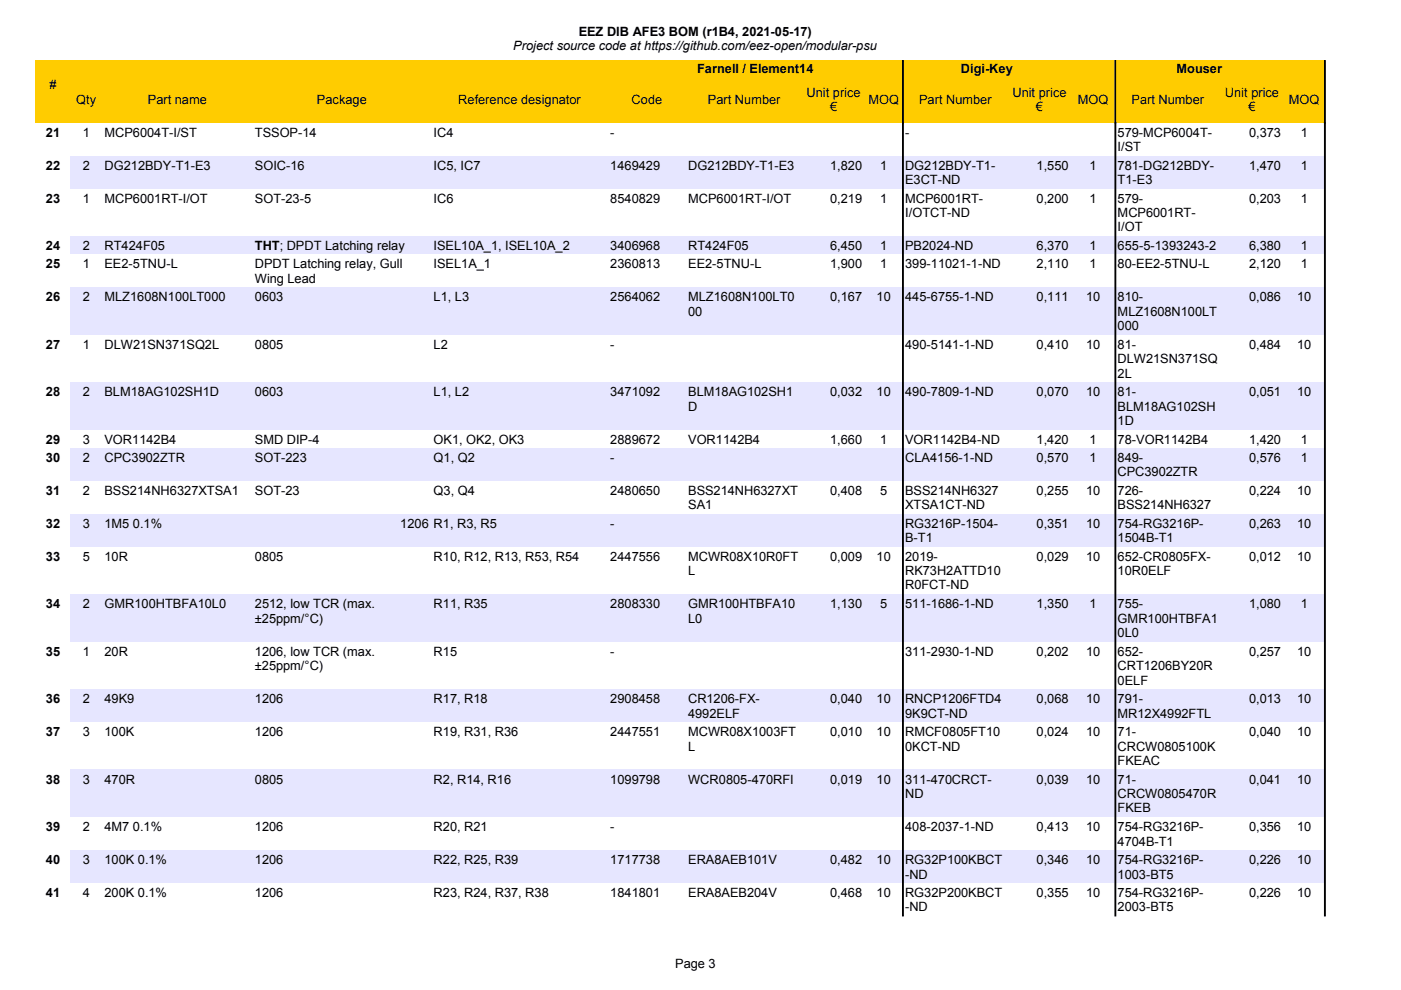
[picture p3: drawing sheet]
<svg xmlns="http://www.w3.org/2000/svg" width="297mm" height="210mm" viewBox="0 0 297 210" stroke-linecap="round" stroke-linejoin="round" font-family="sans-serif">
<defs><g id="words">
<g font-size="2.7">
<text x="108.8" y="10.6">Project source code at https://github.com/eez-open/modular-psu</text>
<text x="122.7" y="7.5">EEZ DIB AFE3 BOM (r1B4, 2021-05-17)</text>
<text x="147.8" y="15.4">Farnell / Element14</text>
<text x="203.7" y="15.4">Digi-Key</text>
<text x="249.4" y="15.4">Mouser</text>
<text x="10.5" y="18.9">#</text>
<text x="16.2" y="22">Qty</text>
<text x="31.4" y="22">Part name</text>
<text x="67.2" y="22">Package</text>
<text x="97.2" y="22">Reference designator</text>
<text x="133.9" y="22">Code</text>
<text x="150.1" y="22">Part Number</text>
<text x="171" y="20.5">Unit price</text>
<text x="176" y="23.5">€</text>
<text x="184.1" y="22">MOQ</text>
<text x="194.9" y="22">Part Number</text>
<text x="214.7" y="20.5">Unit price</text>
<text x="219.6" y="23.5">€</text>
<text x="228.5" y="22">MOQ</text>
<text x="239.9" y="22">Part Number</text>
<text x="259.7" y="20.5">Unit price</text>
<text x="264.7" y="23.5">€</text>
<text x="273.3" y="22">MOQ</text>
<text x="9.7" y="29">21</text>
<text x="17.5" y="29">1</text>
<text x="22.2" y="29">MCP6004T-I/ST</text>
<text x="54" y="29">TSSOP-14</text>
<text x="91.9" y="29">IC4</text>
<text x="129.4" y="29">-</text>
<text x="191.9" y="29">-</text>
<text x="237" y="29">579-MCP6004T-</text>
<text x="264.8" y="29">0,373</text>
<text x="275.8" y="29">1</text>
<text x="237" y="32.1">I/ST</text>
<text x="9.7" y="36">22</text>
<text x="17.5" y="36">2</text>
<text x="22.2" y="36">DG212BDY-T1-E3</text>
<text x="54" y="36">SOIC-16</text>
<text x="91.9" y="36">IC5, IC7</text>
<text x="129.4" y="36">1469429</text>
<text x="145.9" y="36">DG212BDY-T1-E3</text>
<text x="176" y="36">1,820</text>
<text x="186.6" y="36">1</text>
<text x="191.9" y="36">DG212BDY-T1-</text>
<text x="191.9" y="39.1">E3CT-ND</text>
<text x="219.8" y="36">1,550</text>
<text x="231" y="36">1</text>
<text x="237" y="36">781-DG212BDY-</text>
<text x="237" y="39.1">T1-E3</text>
<text x="264.8" y="36">1,470</text>
<text x="275.8" y="36">1</text>
<text x="9.7" y="43">23</text>
<text x="17.5" y="43">1</text>
<text x="22.2" y="43">MCP6001RT-I/OT</text>
<text x="54" y="43">SOT-23-5</text>
<text x="91.9" y="43">IC6</text>
<text x="129.4" y="43">8540829</text>
<text x="145.9" y="43">MCP6001RT-I/OT</text>
<text x="176" y="43">0,219</text>
<text x="186.6" y="43">1</text>
<text x="191.9" y="43">MCP6001RT-</text>
<text x="191.9" y="46">I/OTCT-ND</text>
<text x="219.8" y="43">0,200</text>
<text x="231" y="43">1</text>
<text x="237" y="43">579-</text>
<text x="237" y="46">MCP6001RT-</text>
<text x="264.8" y="43">0,203</text>
<text x="275.8" y="43">1</text>
<text x="9.7" y="53.1">24</text>
<text x="17.5" y="53.1">2</text>
<text x="22.2" y="53.1">RT424F05</text>
<text x="54" y="53.1">THT; DPDT Latching relay</text>
<text x="91.9" y="53.1">ISEL10A_1, ISEL10A_2</text>
<text x="129.4" y="53.1">3406968</text>
<text x="145.9" y="53.1">RT424F05</text>
<text x="176" y="53.1">6,450</text>
<text x="186.6" y="53.1">1</text>
<text x="191.9" y="53.1">PB2024-ND</text>
<text x="219.8" y="53.1">6,370</text>
<text x="231" y="53.1">1</text>
<text x="237" y="53.1">655-5-1393243-2</text>
<text x="237" y="49">I/OT</text>
<text x="264.8" y="53.1">6,380</text>
<text x="275.8" y="53.1">1</text>
<text x="9.7" y="56.9">25</text>
<text x="17.5" y="56.9">1</text>
<text x="22.2" y="56.9">EE2-5TNU-L</text>
<text x="54" y="56.9">DPDT Latching relay, Gull</text>
<text x="54" y="59.9">Wing Lead</text>
<text x="91.9" y="56.9">ISEL1A_1</text>
<text x="129.4" y="56.9">2360813</text>
<text x="145.9" y="56.9">EE2-5TNU-L</text>
<text x="176" y="56.9">1,900</text>
<text x="186.6" y="56.9">1</text>
<text x="191.9" y="56.9">399-11021-1-ND</text>
<text x="219.8" y="56.9">2,110</text>
<text x="231" y="56.9">1</text>
<text x="237" y="56.9">80-EE2-5TNU-L</text>
<text x="264.8" y="56.9">2,120</text>
<text x="275.8" y="56.9">1</text>
<text x="9.7" y="63.9">26</text>
<text x="17.5" y="63.9">2</text>
<text x="22.2" y="63.9">MLZ1608N100LT000</text>
<text x="54" y="63.9">0603</text>
<text x="91.9" y="63.9">L1, L3</text>
<text x="129.4" y="63.9">2564062</text>
<text x="145.9" y="63.9">MLZ1608N100LT0</text>
<text x="176" y="63.9">0,167</text>
<text x="185.8" y="63.9">10</text>
<text x="191.9" y="63.9">445-6755-1-ND</text>
<text x="219.8" y="63.9">0,111</text>
<text x="230.3" y="63.9">10</text>
<text x="237" y="63.9">810-</text>
<text x="264.8" y="63.9">0,086</text>
<text x="275" y="63.9">10</text>
<text x="145.9" y="66.9">00</text>
<text x="237" y="66.9">MLZ1608N100LT</text>
<text x="237" y="70">000</text>
<text x="9.7" y="73.9">27</text>
<text x="17.5" y="73.9">1</text>
<text x="22.2" y="73.9">DLW21SN371SQ2L</text>
<text x="54" y="73.9">0805</text>
<text x="91.9" y="73.9">L2</text>
<text x="129.4" y="73.9">-</text>
<text x="191.9" y="73.9">490-5141-1-ND</text>
<text x="219.8" y="73.9">0,410</text>
<text x="230.3" y="73.9">10</text>
<text x="237" y="73.9">81-</text>
<text x="237" y="77">DLW21SN371SQ</text>
<text x="264.8" y="73.9">0,484</text>
<text x="275" y="73.9">10</text>
<text x="237" y="80">2L</text>
<text x="9.7" y="84">28</text>
<text x="17.5" y="84">2</text>
<text x="22.2" y="84">BLM18AG102SH1D</text>
<text x="54" y="84">0603</text>
<text x="91.9" y="84">L1, L2</text>
<text x="129.4" y="84">3471092</text>
<text x="145.9" y="84">BLM18AG102SH1</text>
<text x="145.9" y="87.1">D</text>
<text x="176" y="84">0,032</text>
<text x="185.8" y="84">10</text>
<text x="191.9" y="84">490-7809-1-ND</text>
<text x="219.8" y="84">0,070</text>
<text x="230.3" y="84">10</text>
<text x="237" y="84">81-</text>
<text x="237" y="87.1">BLM18AG102SH</text>
<text x="264.8" y="84">0,051</text>
<text x="275" y="84">10</text>
<text x="9.7" y="94.1">29</text>
<text x="17.5" y="94.1">3</text>
<text x="22.2" y="94.1">VOR1142B4</text>
<text x="54" y="94.1">SMD DIP-4</text>
<text x="91.9" y="94.1">OK1, OK2, OK3</text>
<text x="129.4" y="94.1">2889672</text>
<text x="145.9" y="94.1">VOR1142B4</text>
<text x="176" y="94.1">1,660</text>
<text x="186.6" y="94.1">1</text>
<text x="191.9" y="94.1">VOR1142B4-ND</text>
<text x="219.8" y="94.1">1,420</text>
<text x="231" y="94.1">1</text>
<text x="237" y="94.1">78-VOR1142B4</text>
<text x="237" y="90.1">1D</text>
<text x="264.8" y="94.1">1,420</text>
<text x="275.8" y="94.1">1</text>
<text x="9.7" y="98">30</text>
<text x="17.5" y="98">2</text>
<text x="22.2" y="98">CPC3902ZTR</text>
<text x="54" y="98">SOT-223</text>
<text x="91.9" y="98">Q1, Q2</text>
<text x="129.4" y="98">-</text>
<text x="191.9" y="98">CLA4156-1-ND</text>
<text x="219.8" y="98">0,570</text>
<text x="231" y="98">1</text>
<text x="237" y="98">849-</text>
<text x="237" y="101">CPC3902ZTR</text>
<text x="264.8" y="98">0,576</text>
<text x="275.8" y="98">1</text>
<text x="9.7" y="105">31</text>
<text x="17.5" y="105">2</text>
<text x="22.2" y="105">BSS214NH6327XTSA1</text>
<text x="54" y="105">SOT-23</text>
<text x="91.9" y="105">Q3, Q4</text>
<text x="129.4" y="105">2480650</text>
<text x="145.9" y="105">BSS214NH6327XT</text>
<text x="145.9" y="108">SA1</text>
<text x="176" y="105">0,408</text>
<text x="186.6" y="105">5</text>
<text x="191.9" y="105">BSS214NH6327</text>
<text x="191.9" y="108">XTSA1CT-ND</text>
<text x="219.8" y="105">0,255</text>
<text x="230.3" y="105">10</text>
<text x="237" y="105">726-</text>
<text x="237" y="108">BSS214NH6327</text>
<text x="264.8" y="105">0,224</text>
<text x="275" y="105">10</text>
<text x="9.7" y="111.9">32</text>
<text x="17.5" y="111.9">3</text>
<text x="22.2" y="111.9">1M5 0.1%</text>
<text x="84.9" y="111.9">1206 R1, R3, R5</text>
<text x="129.4" y="111.9">-</text>
<text x="191.9" y="111.9">RG3216P-1504-</text>
<text x="219.8" y="111.9">0,351</text>
<text x="230.3" y="111.9">10</text>
<text x="237" y="111.9">754-RG3216P-</text>
<text x="264.8" y="111.9">0,263</text>
<text x="275" y="111.9">10</text>
<text x="9.7" y="118.9">33</text>
<text x="17.5" y="118.9">5</text>
<text x="22.2" y="118.9">10R</text>
<text x="54" y="118.9">0805</text>
<text x="91.9" y="118.9">R10, R12, R13, R53, R54</text>
<text x="129.4" y="118.9">2447556</text>
<text x="145.9" y="118.9">MCWR08X10R0FT</text>
<text x="176" y="118.9">0,009</text>
<text x="185.8" y="118.9">10</text>
<text x="191.9" y="114.9">B-T1</text>
<text x="191.9" y="118.9">2019-</text>
<text x="219.8" y="118.9">0,029</text>
<text x="230.3" y="118.9">10</text>
<text x="237" y="114.9">1504B-T1</text>
<text x="237" y="118.9">652-CR0805FX-</text>
<text x="264.8" y="118.9">0,012</text>
<text x="275" y="118.9">10</text>
<text x="145.9" y="121.9">L</text>
<text x="191.9" y="121.9">RK73H2ATTD10</text>
<text x="191.9" y="125">R0FCT-ND</text>
<text x="237" y="121.9">10R0ELF</text>
<text x="9.7" y="129">34</text>
<text x="17.5" y="129">2</text>
<text x="22.2" y="129">GMR100HTBFA10L0</text>
<text x="54" y="129">2512, low TCR (max.</text>
<text x="91.9" y="129">R11, R35</text>
<text x="129.4" y="129">2808330</text>
<text x="145.9" y="129">GMR100HTBFA10</text>
<text x="176" y="129">1,130</text>
<text x="186.6" y="129">5</text>
<text x="191.9" y="129">511-1686-1-ND</text>
<text x="219.8" y="129">1,350</text>
<text x="231" y="129">1</text>
<text x="237" y="129">755-</text>
<text x="264.8" y="129">1,080</text>
<text x="275.8" y="129">1</text>
<text x="54" y="132">±25ppm/°C)</text>
<text x="145.9" y="132">L0</text>
<text x="237" y="132">GMR100HTBFA1</text>
<text x="237" y="135">0L0</text>
<text x="9.7" y="139">35</text>
<text x="17.5" y="139">1</text>
<text x="22.2" y="139">20R</text>
<text x="54" y="139">1206, low TCR (max.</text>
<text x="54" y="142.1">±25ppm/°C)</text>
<text x="91.9" y="139">R15</text>
<text x="129.4" y="139">-</text>
<text x="191.9" y="139">311-2930-1-ND</text>
<text x="219.8" y="139">0,202</text>
<text x="230.3" y="139">10</text>
<text x="237" y="139">652-</text>
<text x="237" y="142.1">CRT1206BY20R</text>
<text x="264.8" y="139">0,257</text>
<text x="275" y="139">10</text>
<text x="9.7" y="149.1">36</text>
<text x="17.5" y="149.1">2</text>
<text x="22.2" y="149.1">49K9</text>
<text x="54" y="149.1">1206</text>
<text x="91.9" y="149.1">R17, R18</text>
<text x="129.4" y="149.1">2908458</text>
<text x="145.9" y="149.1">CR1206-FX-</text>
<text x="176" y="149.1">0,040</text>
<text x="185.8" y="149.1">10</text>
<text x="191.9" y="149.1">RNCP1206FTD4</text>
<text x="219.8" y="149.1">0,068</text>
<text x="230.3" y="149.1">10</text>
<text x="237" y="145.1">0ELF</text>
<text x="237" y="149.1">791-</text>
<text x="264.8" y="149.1">0,013</text>
<text x="275" y="149.1">10</text>
<text x="145.9" y="152.2">4992ELF</text>
<text x="191.9" y="152.2">9K9CT-ND</text>
<text x="237" y="152.2">MR12X4992FTL</text>
<text x="9.7" y="156.1">37</text>
<text x="17.5" y="156.1">3</text>
<text x="22.2" y="156.1">100K</text>
<text x="54" y="156.1">1206</text>
<text x="91.9" y="156.1">R19, R31, R36</text>
<text x="129.4" y="156.1">2447551</text>
<text x="145.9" y="156.1">MCWR08X1003FT</text>
<text x="145.9" y="159.1">L</text>
<text x="176" y="156.1">0,010</text>
<text x="185.8" y="156.1">10</text>
<text x="191.9" y="156.1">RMCF0805FT10</text>
<text x="191.9" y="159.1">0KCT-ND</text>
<text x="219.8" y="156.1">0,024</text>
<text x="230.3" y="156.1">10</text>
<text x="237" y="156.1">71-</text>
<text x="237" y="159.1">CRCW0805100K</text>
<text x="264.8" y="156.1">0,040</text>
<text x="275" y="156.1">10</text>
<text x="9.7" y="166.2">38</text>
<text x="17.5" y="166.2">3</text>
<text x="22.2" y="166.2">470R</text>
<text x="54" y="166.2">0805</text>
<text x="91.9" y="166.2">R2, R14, R16</text>
<text x="129.4" y="166.2">1099798</text>
<text x="145.9" y="166.2">WCR0805-470RFI</text>
<text x="176" y="166.2">0,019</text>
<text x="185.8" y="166.2">10</text>
<text x="191.9" y="166.2">311-470CRCT-</text>
<text x="219.8" y="166.2">0,039</text>
<text x="230.3" y="166.2">10</text>
<text x="237" y="162.2">FKEAC</text>
<text x="237" y="166.2">71-</text>
<text x="264.8" y="166.2">0,041</text>
<text x="275" y="166.2">10</text>
<text x="191.9" y="169.2">ND</text>
<text x="237" y="169.2">CRCW0805470R</text>
<text x="237" y="172.3">FKEB</text>
<text x="9.7" y="176.2">39</text>
<text x="17.5" y="176.2">2</text>
<text x="22.2" y="176.2">4M7 0.1%</text>
<text x="54" y="176.2">1206</text>
<text x="91.9" y="176.2">R20, R21</text>
<text x="129.4" y="176.2">-</text>
<text x="191.9" y="176.2">408-2037-1-ND</text>
<text x="219.8" y="176.2">0,413</text>
<text x="230.3" y="176.2">10</text>
<text x="237" y="176.2">754-RG3216P-</text>
<text x="237" y="179.3">4704B-T1</text>
<text x="264.8" y="176.2">0,356</text>
<text x="275" y="176.2">10</text>
<text x="9.7" y="183.2">40</text>
<text x="17.5" y="183.2">3</text>
<text x="22.2" y="183.2">100K 0.1%</text>
<text x="54" y="183.2">1206</text>
<text x="91.9" y="183.2">R22, R25, R39</text>
<text x="129.4" y="183.2">1717738</text>
<text x="145.9" y="183.2">ERA8AEB101V</text>
<text x="176" y="183.2">0,482</text>
<text x="185.8" y="183.2">10</text>
<text x="191.9" y="183.2">RG32P100KBCT</text>
<text x="219.8" y="183.2">0,346</text>
<text x="230.3" y="183.2">10</text>
<text x="237" y="183.2">754-RG3216P-</text>
<text x="264.8" y="183.2">0,226</text>
<text x="275" y="183.2">10</text>
<text x="9.7" y="190.2">41</text>
<text x="17.5" y="190.2">4</text>
<text x="22.2" y="190.2">200K 0.1%</text>
<text x="54" y="190.2">1206</text>
<text x="91.9" y="190.2">R23, R24, R37, R38</text>
<text x="129.4" y="190.2">1841801</text>
<text x="145.9" y="190.2">ERA8AEB204V</text>
<text x="176" y="190.2">0,468</text>
<text x="185.8" y="190.2">10</text>
<text x="191.9" y="186.3">-ND</text>
<text x="191.9" y="190.2">RG32P200KBCT</text>
<text x="219.8" y="190.2">0,355</text>
<text x="230.3" y="190.2">10</text>
<text x="237" y="186.3">1003-BT5</text>
<text x="237" y="190.2">754-RG3216P-</text>
<text x="264.8" y="190.2">0,226</text>
<text x="275" y="190.2">10</text>
<text x="191.9" y="193.2">-ND</text>
<text x="237" y="193.2">2003-BT5</text>
<text x="143.2" y="205.3">Page 3</text>
</g>
</g></defs>
<path d="M7.6 12.8h273.3v13.2h-273.3z" fill-rule="evenodd" fill="#fc0"/>
<g fill="#000" stroke="#000" stroke-width=".21">
<path d="M191.3 12.8h.2v13.3h-.2z" fill-rule="evenodd"/>
<path d="M236.4 12.8h.2v13.3h-.2z" fill-rule="evenodd"/>
<path d="M280.8 12.8h.2v13.3h-.2z" fill-rule="evenodd"/>
</g>
<g fill="#e6e6ff">
<path d="M14.9 33h266v7h-266z" fill-rule="evenodd"/>
<path d="M14.9 50.1h266v3.8h-266z" fill-rule="evenodd"/>
<path d="M14.9 60.9h266v10.1h-266z" fill-rule="evenodd"/>
<path d="M14.9 81.1h266v10h-266z" fill-rule="evenodd"/>
<path d="M14.9 95h266v7h-266z" fill-rule="evenodd"/>
<path d="M14.9 108.9h266v7h-266z" fill-rule="evenodd"/>
<path d="M14.9 126h266v10.1h-266z" fill-rule="evenodd"/>
<path d="M14.9 146.2h266v6.9h-266z" fill-rule="evenodd"/>
<path d="M14.9 163.2h266v10h-266z" fill-rule="evenodd"/>
<path d="M14.9 180.3h266v6.9h-266z" fill-rule="evenodd"/>
</g>
<g fill="#000" stroke="#000" stroke-width=".21">
<path d="M191.3 26.1h.2v168.1h-.2z" fill-rule="evenodd"/>
<path d="M236.4 26.1h.2v168.1h-.2z" fill-rule="evenodd"/>
<path d="M280.8 26.1h.2v168.1h-.2z" fill-rule="evenodd"/>
</g>
<use href="#words"/>
</svg>
